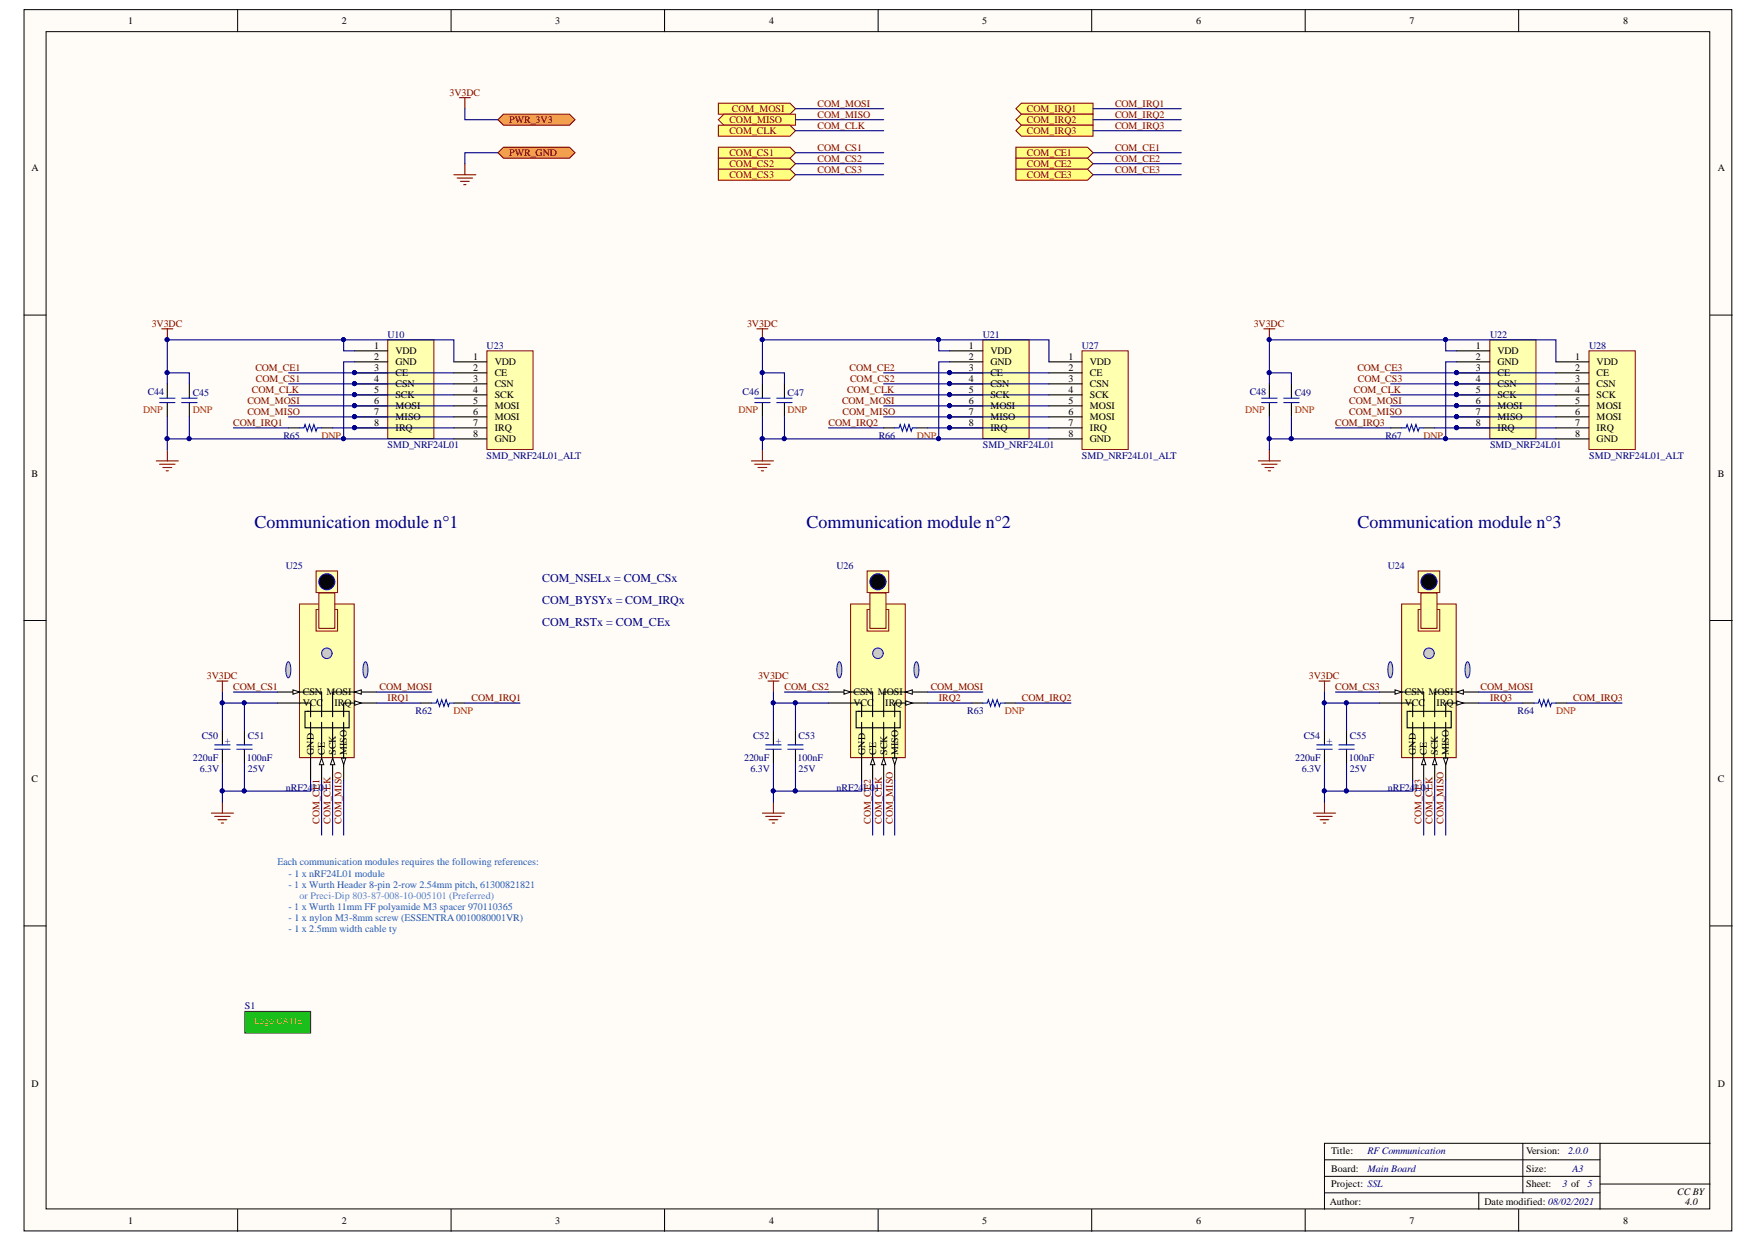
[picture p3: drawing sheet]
<svg xmlns="http://www.w3.org/2000/svg" width="297mm" height="210mm" viewBox="0 0 297 210" stroke-linecap="round" stroke-linejoin="round" font-family="sans-serif">
<defs><g id="words">
<g font-size="3" fill="#000080">
<text x="43" y="89.2">Communication module n°1</text>
<text x="136.3" y="89.2">Communication module n°2</text>
<text x="229.3" y="89.2">Communication module n°3</text>
</g>
<g font-size="2" fill="#000080">
<text x="91.6" y="98.3">COM_NSELx = COM_CSx</text>
<text x="91.6" y="102">COM_BYSYx = COM_IRQx</text>
<text x="91.6" y="105.7">COM_RSTx = COM_CEx</text>
</g>
<g font-size="1.7">
<text x="21.7" y="4.1">1</text>
<text x="57.8" y="4.1">2</text>
<text x="93.8" y="4.1">3</text>
<text x="129.9" y="4.1">4</text>
<text x="166" y="4.1">5</text>
<text x="202.1" y="4.1">6</text>
<text x="238.1" y="4.1">7</text>
<text x="274.3" y="4.1">8</text>
<text x="5.3" y="28.9">A</text>
<text x="290.3" y="28.9">A</text>
<text x="63.2" y="58.9">1</text>
<text x="66.8" y="59.9">VDD</text>
<text x="163.7" y="58.9">1</text>
<text x="167.3" y="59.9">VDD</text>
<text x="249.4" y="58.9">1</text>
<text x="253" y="59.9">VDD</text>
<text x="63.2" y="60.8">2</text>
<text x="63.2" y="62.6">3</text>
<text x="63.2" y="64.5">4</text>
<text x="66.8" y="61.7">GND</text>
<text x="66.8" y="63.6">CE</text>
<text x="66.8" y="65.4">CSN</text>
<text x="79.9" y="60.8">1</text>
<text x="79.9" y="62.6">2</text>
<text x="79.9" y="64.5">3</text>
<text x="83.6" y="61.7">VDD</text>
<text x="83.6" y="63.6">CE</text>
<text x="83.6" y="65.4">CSN</text>
<text x="163.7" y="60.8">2</text>
<text x="163.7" y="62.6">3</text>
<text x="163.7" y="64.5">4</text>
<text x="167.3" y="61.7">GND</text>
<text x="167.3" y="63.6">CE</text>
<text x="167.3" y="65.4">CSN</text>
<text x="180.5" y="60.8">1</text>
<text x="180.5" y="62.6">2</text>
<text x="180.5" y="64.5">3</text>
<text x="184.2" y="61.7">VDD</text>
<text x="184.2" y="63.6">CE</text>
<text x="184.2" y="65.4">CSN</text>
<text x="249.4" y="60.8">2</text>
<text x="249.4" y="62.6">3</text>
<text x="249.4" y="64.5">4</text>
<text x="253" y="61.7">GND</text>
<text x="253" y="63.6">CE</text>
<text x="253" y="65.4">CSN</text>
<text x="266.1" y="60.8">1</text>
<text x="266.1" y="62.6">2</text>
<text x="266.1" y="64.5">3</text>
<text x="269.8" y="61.7">VDD</text>
<text x="269.8" y="63.6">CE</text>
<text x="269.8" y="65.4">CSN</text>
<text x="63.2" y="66.4">5</text>
<text x="63.2" y="68.2">6</text>
<text x="63.2" y="70.1">7</text>
<text x="63.2" y="71.9">8</text>
<text x="66.8" y="67.3">SCK</text>
<text x="66.8" y="69.1">MOSI</text>
<text x="66.8" y="71">MISO</text>
<text x="79.9" y="66.4">4</text>
<text x="79.9" y="68.2">5</text>
<text x="79.9" y="70.1">6</text>
<text x="79.9" y="71.9">7</text>
<text x="83.6" y="67.3">SCK</text>
<text x="83.6" y="69.1">MOSI</text>
<text x="83.6" y="71">MOSI</text>
<text x="163.7" y="66.4">5</text>
<text x="163.7" y="68.2">6</text>
<text x="163.7" y="70.1">7</text>
<text x="163.7" y="71.9">8</text>
<text x="167.3" y="67.3">SCK</text>
<text x="167.3" y="69.1">MOSI</text>
<text x="167.3" y="71">MISO</text>
<text x="180.5" y="66.4">4</text>
<text x="180.5" y="68.2">5</text>
<text x="180.5" y="70.1">6</text>
<text x="180.5" y="71.9">7</text>
<text x="184.2" y="67.3">SCK</text>
<text x="184.2" y="69.1">MOSI</text>
<text x="184.2" y="71">MOSI</text>
<text x="249.4" y="66.4">5</text>
<text x="249.4" y="68.2">6</text>
<text x="249.4" y="70.1">7</text>
<text x="249.4" y="71.9">8</text>
<text x="253" y="67.3">SCK</text>
<text x="253" y="69.1">MOSI</text>
<text x="253" y="71">MISO</text>
<text x="266.1" y="66.4">4</text>
<text x="266.1" y="68.2">5</text>
<text x="266.1" y="70.1">6</text>
<text x="266.1" y="71.9">7</text>
<text x="269.8" y="67.3">SCK</text>
<text x="269.8" y="69.1">MOSI</text>
<text x="269.8" y="71">MOSI</text>
<text x="66.8" y="72.9">IRQ</text>
<text x="79.9" y="73.8">8</text>
<text x="83.6" y="72.9">IRQ</text>
<text x="83.6" y="74.7">GND</text>
<text x="167.3" y="72.9">IRQ</text>
<text x="180.5" y="73.8">8</text>
<text x="184.2" y="72.9">IRQ</text>
<text x="184.2" y="74.7">GND</text>
<text x="253" y="72.9">IRQ</text>
<text x="266.1" y="73.8">8</text>
<text x="269.8" y="72.9">IRQ</text>
<text x="269.8" y="74.7">GND</text>
<text x="5.3" y="80.6">B</text>
<text x="290.3" y="80.6">B</text>
<text x="51.2" y="119.4">VCC</text>
<text x="51.2" y="117.5">CSN</text>
<text x="55.2" y="117.5">M</text>
<text x="56.5" y="119.4">IR</text>
<text x="56.7" y="117.5">OSI</text>
<text x="58.2" y="119.4">Q</text>
<text x="144.2" y="119.4">VCC</text>
<text x="144.2" y="117.5">CSN</text>
<text x="148.3" y="117.5">M</text>
<text x="149.6" y="119.4">IR</text>
<text x="149.8" y="117.5">OSI</text>
<text x="151.3" y="119.4">Q</text>
<text x="237.4" y="119.4">VCC</text>
<text x="237.4" y="117.5">CSN</text>
<text x="241.4" y="117.5">M</text>
<text x="242.7" y="119.4">IR</text>
<text x="242.9" y="117.5">OSI</text>
<text x="244.4" y="119.4">Q</text>
<text x="53" y="127.6" transform="rotate(-90 53 127.6)">GND</text>
<text x="54.9" y="127.6" transform="rotate(-90 54.9 127.6)">CE</text>
<text x="56.8" y="127.6" transform="rotate(-90 56.8 127.6)">SCK</text>
<text x="58.6" y="127.6" transform="rotate(-90 58.6 127.6)">MISO</text>
<text x="146.2" y="127.6" transform="rotate(-90 146.2 127.6)">GND</text>
<text x="148" y="127.6" transform="rotate(-90 148 127.6)">CE</text>
<text x="149.9" y="127.6" transform="rotate(-90 149.9 127.6)">SCK</text>
<text x="151.8" y="127.6" transform="rotate(-90 151.8 127.6)">MISO</text>
<text x="239.2" y="127.6" transform="rotate(-90 239.2 127.6)">GND</text>
<text x="241.1" y="127.6" transform="rotate(-90 241.1 127.6)">CE</text>
<text x="243" y="127.6" transform="rotate(-90 243 127.6)">SCK</text>
<text x="244.8" y="127.6" transform="rotate(-90 244.8 127.6)">MISO</text>
<text x="5.3" y="132.2">C</text>
<text x="290.3" y="132.2">C</text>
<text x="5.3" y="183.8">D</text>
<text x="290.3" y="183.8">D</text>
<text x="224.9" y="195.1">Title:</text>
<text x="257.9" y="195.1">Version:</text>
<text x="224.7" y="203.6">Author:</text>
<text x="224.9" y="198">Board:</text>
<text x="224.9" y="200.7">Project: SSL</text>
<text x="250.8" y="203.6">Date modified: 08/02/2021</text>
<text x="257.9" y="198">Size:</text>
<text x="257.9" y="200.7">Sheet:</text>
<text x="283.4" y="201.9">CC BY</text>
<text x="284.8" y="203.6">4.0</text>
<text x="21.7" y="206.8">1</text>
<text x="57.8" y="206.8">2</text>
<text x="93.8" y="206.8">3</text>
<text x="129.9" y="206.8">4</text>
<text x="166" y="206.8">5</text>
<text x="202.1" y="206.8">6</text>
<text x="238.1" y="206.8">7</text>
<text x="274.3" y="206.8">8</text>
</g>
<g font-size="1.7" fill="#800000">
<text x="76" y="16.2">3V3DC</text>
<text x="86" y="20.8">PWR_3V3</text>
<text x="123.3" y="20.8">COM_MISO</text>
<text x="123.3" y="22.7">COM_CLK</text>
<text x="123.7" y="18.9">COM_MOSI</text>
<text x="138.1" y="19.9">COM_MISO</text>
<text x="138.1" y="18">COM_MOSI</text>
<text x="138.1" y="21.7">COM_CLK</text>
<text x="173.5" y="18.9">COM_IRQ1</text>
<text x="173.5" y="20.8">COM_IRQ2</text>
<text x="173.5" y="22.7">COM_IRQ3</text>
<text x="188.4" y="21.7">COM_IRQ3</text>
<text x="188.4" y="19.9">COM_IRQ2</text>
<text x="188.4" y="18">COM_IRQ1</text>
<text x="86" y="26.4">PWR_GND</text>
<text x="123.3" y="26.4">COM_CS1</text>
<text x="123.3" y="28.2">COM_CS2</text>
<text x="138.1" y="29.2">COM_CS3</text>
<text x="138.1" y="27.3">COM_CS2</text>
<text x="138.1" y="25.4">COM_CS1</text>
<text x="173.5" y="26.4">COM_CE1</text>
<text x="173.5" y="28.2">COM_CE2</text>
<text x="188.4" y="29.2">COM_CE3</text>
<text x="188.4" y="27.3">COM_CE2</text>
<text x="188.4" y="25.4">COM_CE1</text>
<text x="123.3" y="30.1">COM_CS3</text>
<text x="173.5" y="30.1">COM_CE3</text>
<text x="25.6" y="55.2">3V3DC</text>
<text x="126.2" y="55.2">3V3DC</text>
<text x="211.8" y="55.2">3V3DC</text>
<text x="43.1" y="62.6">COM_CE1</text>
<text x="43.2" y="64.5">COM_CS1</text>
<text x="143.6" y="62.6">COM_CE2</text>
<text x="143.6" y="64.5">COM_CS2</text>
<text x="229.3" y="62.6">COM_CE3</text>
<text x="229.4" y="64.5">COM_CS3</text>
<text x="39.4" y="71.9">COM_IRQ1</text>
<text x="41.8" y="68.2">COM_MOSI</text>
<text x="41.8" y="70.1">COM_MISO</text>
<text x="42.6" y="66.4">COM_CLK</text>
<text x="140" y="71.9">COM_IRQ2</text>
<text x="142.3" y="68.2">COM_MOSI</text>
<text x="142.4" y="70.1">COM_MISO</text>
<text x="143.1" y="66.4">COM_CLK</text>
<text x="225.6" y="71.9">COM_IRQ3</text>
<text x="228" y="68.2">COM_MOSI</text>
<text x="228" y="70.1">COM_MISO</text>
<text x="228.7" y="66.4">COM_CLK</text>
<text x="34.9" y="114.7">3V3DC</text>
<text x="39.4" y="116.6">COM_CS1</text>
<text x="64.1" y="116.6">COM_MOSI</text>
<text x="65.5" y="118.4">IRQ1</text>
<text x="79.7" y="118.4">COM_IRQ1</text>
<text x="128.1" y="114.7">3V3DC</text>
<text x="132.6" y="116.6">COM_CS2</text>
<text x="157.3" y="116.6">COM_MOSI</text>
<text x="158.6" y="118.4">IRQ2</text>
<text x="172.7" y="118.4">COM_IRQ2</text>
<text x="221.1" y="114.7">3V3DC</text>
<text x="225.6" y="116.6">COM_CS3</text>
<text x="250.2" y="116.6">COM_MOSI</text>
<text x="251.8" y="118.4">IRQ3</text>
<text x="265.8" y="118.4">COM_IRQ3</text>
<text x="54" y="139.3" transform="rotate(-90 54 139.3)">COM_CE1</text>
<text x="55.8" y="139.3" transform="rotate(-90 55.8 139.3)">COM_CLK</text>
<text x="57.7" y="139.3" transform="rotate(-90 57.7 139.3)">COM_MISO</text>
<text x="147.1" y="139.3" transform="rotate(-90 147.1 139.3)">COM_CE2</text>
<text x="149" y="139.3" transform="rotate(-90 149 139.3)">COM_CLK</text>
<text x="150.8" y="139.3" transform="rotate(-90 150.8 139.3)">COM_MISO</text>
<text x="240.2" y="139.3" transform="rotate(-90 240.2 139.3)">COM_CE3</text>
<text x="242" y="139.3" transform="rotate(-90 242 139.3)">COM_CLK</text>
<text x="243.9" y="139.3" transform="rotate(-90 243.9 139.3)">COM_MISO</text>
</g>
<g font-size="1.7" fill="#000080">
<text x="65.5" y="57.1">U10</text>
<text x="82.2" y="58.9">U23</text>
<text x="166.1" y="57.1">U21</text>
<text x="182.8" y="58.9">U27</text>
<text x="251.8" y="57.1">U22</text>
<text x="268.5" y="58.9">U28</text>
<text x="25" y="66.8">C44</text>
<text x="32.6" y="67">C45</text>
<text x="125.5" y="66.8">C46</text>
<text x="133.1" y="67">C47</text>
<text x="211.2" y="66.8">C48</text>
<text x="218.8" y="67">C49</text>
<text x="47.9" y="74.2">R65</text>
<text x="65.5" y="75.7">SMD_NRF24L01</text>
<text x="82.2" y="77.5">SMD_NRF24L01_ALT</text>
<text x="148.5" y="74.2">R66</text>
<text x="166.1" y="75.7">SMD_NRF24L01</text>
<text x="182.8" y="77.5">SMD_NRF24L01_ALT</text>
<text x="234.1" y="74.2">R67</text>
<text x="251.8" y="75.7">SMD_NRF24L01</text>
<text x="268.5" y="77.5">SMD_NRF24L01_ALT</text>
<text x="48.3" y="96.1">U25</text>
<text x="141.4" y="96.1">U26</text>
<text x="234.5" y="96.1">U24</text>
<text x="34.1" y="124.9">C50</text>
<text x="38.9" y="125.7" transform="rotate(-90 38.9 125.7)">+</text>
<text x="41.9" y="124.9">C51</text>
<text x="70.2" y="120.7">R62</text>
<text x="127.2" y="124.9">C52</text>
<text x="132" y="125.7" transform="rotate(-90 132 125.7)">+</text>
<text x="134.9" y="124.9">C53</text>
<text x="163.4" y="120.7">R63</text>
<text x="220.3" y="124.9">C54</text>
<text x="225.1" y="125.7" transform="rotate(-90 225.1 125.7)">+</text>
<text x="228.1" y="124.9">C55</text>
<text x="256.4" y="120.7">R64</text>
<text x="32.6" y="128.7">220uF</text>
<text x="33.8" y="130.5">6.3V</text>
<text x="41.7" y="128.7">100nF</text>
<text x="41.9" y="130.5">25V</text>
<text x="125.7" y="128.7">220uF</text>
<text x="126.8" y="130.5">6.3V</text>
<text x="134.8" y="128.7">100nF</text>
<text x="134.9" y="130.5">25V</text>
<text x="218.9" y="128.7">220uF</text>
<text x="220" y="130.5">6.3V</text>
<text x="227.9" y="128.7">100nF</text>
<text x="228.1" y="130.5">25V</text>
<text x="48.3" y="133.7">nRF24L01</text>
<text x="141.4" y="133.7">nRF24L01</text>
<text x="234.5" y="133.7">nRF24L01</text>
<text x="41.4" y="170.6">S1</text>
<text x="231" y="195.1">RF Communication</text>
<text x="265" y="195.1">2.0.0</text>
<text x="231" y="198">Main Board</text>
<text x="264" y="200.7">3 of</text>
<text x="265.7" y="198">A3</text>
<text x="268.3" y="200.7">5</text>
</g>
<g font-size="1.7" fill="#f00">
<text x="24.2" y="69.7">DNP</text>
<text x="32.6" y="69.7">DNP</text>
<text x="124.8" y="69.7">DNP</text>
<text x="133.1" y="69.7">DNP</text>
<text x="210.4" y="69.7">DNP</text>
<text x="218.8" y="69.7">DNP</text>
<text x="54.3" y="74.2">DNP</text>
<text x="154.9" y="74.2">DNP</text>
<text x="240.5" y="74.2">DNP</text>
<text x="76.6" y="120.7">DNP</text>
<text x="169.8" y="120.7">DNP</text>
<text x="262.9" y="120.7">DNP</text>
</g>
<g font-size="1.7" fill="#15c">
<text x="46.9" y="146.1">Each communication modules requires the following references:</text>
<text x="48.7" y="148.2">- 1 x nRF24L01 module</text>
<text x="48.7" y="150">- 1 x Wurth Header 8-pin 2-row 2.54mm pitch, 61300821821</text>
<text x="48.7" y="153.8">- 1 x Wurth 11mm FF polyamide M3 spacer 970110365</text>
<text x="48.7" y="155.6">- 1 x nylon M3-8mm screw (ESSENTRA 0010080001VR)</text>
<text x="48.7" y="157.6">- 1 x 2.5mm width cable ty</text>
</g>
<text font-size="1.7" fill="#4a86e8" x="50.6" y="151.9">or Preci-Dip 803-87-008-10-005101 (Preferred)</text>
<text font-size="1.5" fill="#fdf101" x="43" y="173">Logo CATIE</text>
</g></defs>
<g fill="#fffcf8" stroke="#000" stroke-width=".17">
<path d="M4.1 1.6h288.5v206.4h-288.5z"/>
<path d="M7.8 5.3h281.1v199h-281.1z"/>
</g>
<g fill="none" stroke="#000" stroke-width=".17">
<path d="M40.1 1.6v3.7M76.2 1.6v3.7M112.3 1.6v3.7M148.4 1.6v3.7M184.5 1.6v3.7M220.5 1.6v3.7M256.6 1.6v3.7M4.1 53.2h3.7M289 53.2h3.7M4.1 104.9h3.7M289 104.9h3.7M4.1 156.5h3.7"/>
<path d="M289 156.5h3.7M223.8 198.8h46.5M223.8 196h46.5M257.3 193.2v8.4M270.3 193.2h-46.5v11.2M289 193.2h-18.7v11.2M40.1 204.4v3.7M76.2 204.4v3.7M112.3 204.4v3.7M148.4 204.4v3.7M184.5 204.4v3.7M220.5 204.4v3.7"/>
<path d="M223.8 201.6h46.5M249.9 201.6v2.8M256.6 204.4v3.7M270.3 200.1h18.7"/>
</g>
<g fill="#ffff80" stroke="#800000" stroke-width=".17">
<path d="M121.4 24.9h12.1l.9 .9-.9 .9h-12.1z" fill-rule="evenodd"/>
<path d="M121.4 26.7h12.1l.9 1-.9 .9h-12.1z" fill-rule="evenodd"/>
</g>
<g fill="#f90" stroke="#800000" stroke-width=".17">
<path d="M84.1 25.8l1-.9h11.1l1 .9-1 .9h-11.1z" fill-rule="evenodd"/>
<path d="M84.1 20.2l1-.9h11.1l1 .9-1 1h-11.1z" fill-rule="evenodd"/>
</g>
<g fill="#ffff80" stroke="#800000" stroke-width=".17">
<path d="M171.7 18.4l.9-1h12.1v1.9h-12.1z" fill-rule="evenodd"/>
<path d="M171.7 20.2l.9-.9h12.1v1.9h-12.1z" fill-rule="evenodd"/>
<path d="M171.7 24.9h12.1l.9 .9-.9 .9h-12.1z" fill-rule="evenodd"/>
<path d="M171.7 26.7h12.1l.9 1-.9 .9h-12.1z" fill-rule="evenodd"/>
</g>
<path d="M50.6 102.1h9.2v25.9h-9.2z" fill="#ffffb0" stroke="#800000" stroke-width=".17"/>
<path d="M52.5 128.1v3.7M54.3 128.1v3.7" fill="none" stroke="#000" stroke-width=".19"/>
<path d="M54.3 128.1l.4 1.1h-.7z" fill="#fffcf8"/>
<path d="M54.3 128.1l.4 1.1h-.7z" fill="none" stroke="#000" stroke-width=".17"/>
<path d="M56.2 128.1v3.7" fill="none" stroke="#000" stroke-width=".19"/>
<path d="M56.2 128.1l.4 1.1h-.8z" fill="#fffcf8"/>
<path d="M56.2 128.1l.4 1.1h-.8z" fill="none" stroke="#000" stroke-width=".17"/>
<path d="M58.1 128.1v3.7" fill="none" stroke="#000" stroke-width=".19"/>
<path d="M57.7 128.1h.7l-.3 1.1z" fill="#fffcf8"/>
<path d="M57.7 128.1h.7l-.3 1.1z" fill="none" stroke="#000" stroke-width=".17"/>
<path d="M46.9 118.8h3.7M46.9 117h3.7" fill="none" stroke="#000" stroke-width=".19"/>
<path d="M49.5 116.6l1.1 .4-1.1 .3z" fill="#fffcf8"/>
<path d="M49.5 116.6l1.1 .4-1.1 .3z" fill="none" stroke="#000" stroke-width=".17"/>
<path d="M59.9 117h3.7" fill="none" stroke="#000" stroke-width=".19"/>
<path d="M59.9 117l1.1-.4v.7z" fill="#fffcf8"/>
<path d="M59.9 117l1.1-.4v.7z" fill="none" stroke="#000" stroke-width=".17"/>
<path d="M59.9 118.8h3.7" fill="none" stroke="#000" stroke-width=".19"/>
<path d="M59.9 118.4l1.1 .4-1.1 .4z" fill="#fffcf8"/>
<path d="M59.9 118.4l1.1 .4-1.1 .4z" fill="none" stroke="#000" stroke-width=".17"/>
<circle cx="55.2" cy="110.4" r=".89" fill="#c0c0c0" stroke="#00f" stroke-width=".17"/>
<path d="M50.6 118.8h1.9v2.3M50.6 117h3.7v4.1M59.9 117h-3.7v4.1M59.9 118.8h-1.8v2.3M51.5 120.2h7.5v2.8h-7.5zM52.5 122.1v6M54.3 122.1v6M56.2 122.1v6M58.1 122.1v6" fill="none" stroke="#000" stroke-width=".19"/>
<g fill="#c0c0c0" stroke="#00f" stroke-width=".17">
<path d="M48.5 111.9l.2-.1a2.37 2.37 0 0 1 0 2.8 2.42 2.42 0 0 1-.2-2.7z"/>
<path d="M61.6 111.9l.1-.1a2.37 2.37 0 0 1 0 2.8 2.42 2.42 0 0 1-.1-2.7z"/>
</g>
<g fill="#ffffb0" stroke="#800000" stroke-width=".17">
<path d="M53.4 103h3.6v3.7h-3.6z"/>
<path d="M53.9 100.2h2.7v6h-2.7z"/>
<path d="M53.4 96.5h3.6v3.6h-3.6z"/>
</g>
<circle cx="55.2" cy="98.3" r="1.35" fill="#000" stroke="#00f" stroke-width=".17"/>
<path d="M27.3 55.6h1.9M28.3 55.6v1.8M26.4 77.9h3.7M27 78.5h2.6M27.5 79h1.5M28.1 79.6h.4M28.3 76v1.9" fill="none" stroke="#800000" stroke-width=".19"/>
<circle cx="28.2" cy="57.4" r=".34" fill="#000080" stroke="#000080" stroke-width=".17"/>
<g fill="#ffff80" stroke="#800000" stroke-width=".17">
<path d="M121.4 28.6h12.1l.9 .9-.9 1h-12.1z" fill-rule="evenodd"/>
<path d="M121.4 17.4h12.1l.9 1-.9 .9h-12.1z" fill-rule="evenodd"/>
<path d="M121.4 20.2l.9-.9h12.1v1.9h-12.1z" fill-rule="evenodd"/>
<path d="M121.4 21.2h12.1l.9 .9-.9 .9h-12.1z" fill-rule="evenodd"/>
<path d="M171.7 22.1l.9-.9h12.1v1.8h-12.1z" fill-rule="evenodd"/>
<path d="M171.7 28.6h12.1l.9 .9-.9 1h-12.1z" fill-rule="evenodd"/>
</g>
<path d="M36.6 115.1h1.9M37.6 115.1v1.9M35.7 137.4h3.7M36.3 138h2.6M36.8 138.5h1.5M37.4 139.1h.4M37.6 135.6v1.8" fill="none" stroke="#800000" stroke-width=".19"/>
<path d="M143.7 102.1h9.3v25.9h-9.3z" fill="#ffffb0" stroke="#800000" stroke-width=".17"/>
<path d="M145.6 128.1v3.7M147.4 128.1v3.7" fill="none" stroke="#000" stroke-width=".19"/>
<path d="M147.4 128.1l.4 1.1h-.7z" fill="#fffcf8"/>
<path d="M147.4 128.1l.4 1.1h-.7z" fill="none" stroke="#000" stroke-width=".17"/>
<path d="M149.3 128.1v3.7" fill="none" stroke="#000" stroke-width=".19"/>
<path d="M149.3 128.1l.4 1.1h-.8z" fill="#fffcf8"/>
<path d="M149.3 128.1l.4 1.1h-.8z" fill="none" stroke="#000" stroke-width=".17"/>
<path d="M151.2 128.1v3.7" fill="none" stroke="#000" stroke-width=".19"/>
<path d="M150.8 128.1h.7l-.3 1.1z" fill="#fffcf8"/>
<path d="M150.8 128.1h.7l-.3 1.1z" fill="none" stroke="#000" stroke-width=".17"/>
<path d="M140 118.8h3.7M140 117h3.7" fill="none" stroke="#000" stroke-width=".19"/>
<path d="M142.6 116.6l1.1 .4-1.1 .3z" fill="#fffcf8"/>
<path d="M142.6 116.6l1.1 .4-1.1 .3z" fill="none" stroke="#000" stroke-width=".17"/>
<path d="M153 117h3.8" fill="none" stroke="#000" stroke-width=".19"/>
<path d="M153 117l1.1-.4v.7z" fill="#fffcf8"/>
<path d="M153 117l1.1-.4v.7z" fill="none" stroke="#000" stroke-width=".17"/>
<path d="M153 118.8h3.8" fill="none" stroke="#000" stroke-width=".19"/>
<path d="M153 118.4l1.1 .4-1.1 .4z" fill="#fffcf8"/>
<path d="M153 118.4l1.1 .4-1.1 .4z" fill="none" stroke="#000" stroke-width=".17"/>
<circle cx="148.3" cy="110.4" r=".89" fill="#c0c0c0" stroke="#00f" stroke-width=".17"/>
<path d="M143.7 118.8h1.9v2.3M143.7 117h3.7v4.1M153 117h-3.7v4.1M153 118.8h-1.8v2.3M144.7 120.2h7.4v2.8h-7.4zM145.6 122.1v6M147.4 122.1v6M149.3 122.1v6M151.2 122.1v6" fill="none" stroke="#000" stroke-width=".19"/>
<g fill="#c0c0c0" stroke="#00f" stroke-width=".17">
<path d="M141.7 111.9l.1-.1a2.37 2.37 0 0 1 0 2.8 2.42 2.42 0 0 1-.1-2.7z"/>
<path d="M154.7 111.9l.1-.1a2.41 2.41 0 0 1 0 2.8 2.46 2.46 0 0 1-.1-2.7z"/>
</g>
<g fill="#ffffb0" stroke="#800000" stroke-width=".17">
<path d="M146.5 103h3.7v3.7h-3.7z"/>
<path d="M147 100.2h2.7v6h-2.7z"/>
<path d="M146.5 96.5h3.7v3.6h-3.7z"/>
</g>
<circle cx="148.3" cy="98.3" r="1.36" fill="#000" stroke="#00f" stroke-width=".17"/>
<path d="M236.8 102.1h9.2v25.9h-9.2z" fill="#ffffb0" stroke="#800000" stroke-width=".17"/>
<path d="M238.7 128.1v3.7M240.5 128.1v3.7" fill="none" stroke="#000" stroke-width=".19"/>
<path d="M240.5 128.1l.4 1.1h-.7z" fill="#fffcf8"/>
<path d="M240.5 128.1l.4 1.1h-.7z" fill="none" stroke="#000" stroke-width=".17"/>
<path d="M242.4 128.1v3.7" fill="none" stroke="#000" stroke-width=".19"/>
<path d="M242.4 128.1l.4 1.1h-.8z" fill="#fffcf8"/>
<path d="M242.4 128.1l.4 1.1h-.8z" fill="none" stroke="#000" stroke-width=".17"/>
<path d="M244.3 128.1v3.7" fill="none" stroke="#000" stroke-width=".19"/>
<path d="M243.9 128.1h.7l-.3 1.1z" fill="#fffcf8"/>
<path d="M243.9 128.1h.7l-.3 1.1z" fill="none" stroke="#000" stroke-width=".17"/>
<path d="M233.1 118.8h3.7M233.1 117h3.7" fill="none" stroke="#000" stroke-width=".19"/>
<path d="M235.7 116.6l1.1 .4-1.1 .3z" fill="#fffcf8"/>
<path d="M235.7 116.6l1.1 .4-1.1 .3z" fill="none" stroke="#000" stroke-width=".17"/>
<path d="M246.1 117h3.8" fill="none" stroke="#000" stroke-width=".19"/>
<path d="M246.1 117l1.2-.4v.7z" fill="#fffcf8"/>
<path d="M246.1 117l1.2-.4v.7z" fill="none" stroke="#000" stroke-width=".17"/>
<path d="M246.1 118.8h3.8" fill="none" stroke="#000" stroke-width=".19"/>
<path d="M246.1 118.4l1.2 .4-1.2 .4z" fill="#fffcf8"/>
<path d="M246.1 118.4l1.2 .4-1.2 .4z" fill="none" stroke="#000" stroke-width=".17"/>
<circle cx="241.4" cy="110.4" r=".89" fill="#c0c0c0" stroke="#00f" stroke-width=".17"/>
<path d="M236.8 118.8h1.9v2.3M236.8 117h3.7v4.1M246.1 117h-3.7v4.1M246.1 118.8h-1.8v2.3M237.8 120.2h7.4v2.8h-7.4zM238.7 122.1v6M240.5 122.1v6M242.4 122.1v6M244.3 122.1v6" fill="none" stroke="#000" stroke-width=".19"/>
<g fill="#c0c0c0" stroke="#00f" stroke-width=".17">
<path d="M234.8 111.9l.1-.1a2.41 2.41 0 0 1 0 2.8 2.46 2.46 0 0 1-.1-2.7z"/>
<path d="M247.8 111.9l.2-.1a2.37 2.37 0 0 1 0 2.8 2.42 2.42 0 0 1-.2-2.7z"/>
</g>
<g fill="#ffffb0" stroke="#800000" stroke-width=".17">
<path d="M239.6 103h3.7v3.7h-3.7z"/>
<path d="M240.1 100.2h2.7v6h-2.7z"/>
<path d="M239.6 96.5h3.7v3.6h-3.7z"/>
</g>
<circle cx="241.4" cy="98.3" r="1.36" fill="#000" stroke="#00f" stroke-width=".17"/>
<path d="M77.6 16.5h1.9M78.5 16.5v1.9M76.7 29.5h3.7M77.2 30.1h2.6M77.8 30.6h1.5M78.4 31.2h.3M78.5 27.7v1.8" fill="none" stroke="#800000" stroke-width=".19"/>
<path d="M28.3 64.9v2.4M28.3 68v2.5M32 64.9v2.4M32 68v2.5" fill="none" stroke="#000" stroke-width=".19"/>
<path d="M27 67.3h2.6M27 68h2.6M30.7 67.3h2.6M30.7 68h2.6" fill="none" stroke="#00f" stroke-width=".19"/>
<path d="M41.4 170.9h11.1v3.7h-11.1z" fill="#00bf00" stroke="#164f3b" stroke-width=".19"/>
<g fill="none" stroke="#000" stroke-width=".19">
<path d="M48.8 72.3h1.8M54.3 72.3h1.9M71.1 118.8h1.9M76.7 118.8h1.8M164.2 118.8h1.9M169.8 118.8h1.9M257.3 118.8h1.9M262.9 118.8h1.9M37.6 123.5v2.4M37.6 126.6v2.4M41.3 123.5v2.4M41.3 126.6v2.4"/>
<path d="M130.7 123.5v2.4M130.7 126.6v2.4M134.4 123.5v2.4M134.4 126.6v2.4M223.8 123.5v2.4M223.8 126.6v2.4M227.5 123.5v2.4M227.5 126.6v2.4"/>
</g>
<g fill="none" stroke="#00f" stroke-width=".19">
<path d="M50.6 72.3h.8l.1-.5 .4 1.1 .4-1.1 .4 1.1 .3-1.1 .4 1.1 .2-.6h.7M73 118.8h.7l.2-.5 .4 1.1 .3-1.1 .4 1.1 .4-1.1 .4 1.1 .1-.6h.8M166.1 118.8h.7l.2-.5 .4 1.1 .3-1.1 .4 1.1 .4-1.1 .4 1.1 .1-.6h.8M259.2 118.8h.7l.2-.5 .4 1.1 .3-1.1 .4 1.1 .4-1.1 .4 1.1 .1-.6h.8M36.3 125.9h2.6M36.3 126.6h2.6M40 125.9h2.6M40 126.6h2.6M129.4 125.9h2.6M129.4 126.6h2.6M133.1 125.9h2.6M133.1 126.6h2.6"/>
<path d="M222.5 125.9h2.6M222.5 126.6h2.6M226.2 125.9h2.6M226.2 126.6h2.6"/>
</g>
<g fill="none" stroke="#800000" stroke-width=".19">
<path d="M129.8 115.1h1.8M130.7 115.1v1.9M222.9 115.1h1.8M223.8 115.1v1.9M128.8 137.4h3.7M129.4 138h2.6M129.9 138.5h1.5M130.5 139.1h.4M130.7 135.6v1.8M221.9 137.4h3.8M222.5 138h2.6M223 138.5h1.5"/>
<path d="M223.6 139.1h.4M223.8 135.6v1.8"/>
</g>
<path d="M65.5 57.4h7.8v16.7h-7.8z" fill="#ffffb0" stroke="#800000" stroke-width=".17"/>
<path d="M59.9 59.3h5.6M59.9 61.2h5.6M59.9 63h5.6M59.9 64.9h5.6M59.9 66.7h5.6M59.9 68.6h5.6M59.9 70.5h5.6M59.9 72.3h5.6" fill="none" stroke="#000" stroke-width=".19"/>
<g fill="#000080" stroke="#000080" stroke-width=".17">
<circle cx="59.9" cy="63" r=".34"/>
<circle cx="59.9" cy="64.8" r=".34"/>
<circle cx="59.9" cy="66.7" r=".34"/>
<circle cx="59.9" cy="68.6" r=".34"/>
<circle cx="59.9" cy="70.4" r=".34"/>
<circle cx="59.9" cy="72.3" r=".34"/>
</g>
<path d="M82.3 59.3h7.8v16.7h-7.8z" fill="#ffffb0" stroke="#800000" stroke-width=".17"/>
<g fill="none" stroke="#000" stroke-width=".19">
<path d="M76.7 61.2h5.6M76.7 63h5.6M76.7 64.9h5.6M76.7 66.7h5.6M76.7 68.6h5.6M76.7 70.5h5.6M76.7 72.3h5.6M76.7 74.2h5.6M128.8 64.9v2.4M128.8 68v2.5M132.5 64.9v2.4M132.5 68v2.5"/>
<path d="M149.3 72.3h1.9M154.9 72.3h1.9"/>
</g>
<path d="M127.9 55.6h1.9M128.8 55.6v1.8M127 77.9h3.7M127.5 78.5h2.6M128.1 79h1.5M128.6 79.6h.4M128.8 76v1.9" fill="none" stroke="#800000" stroke-width=".19"/>
<circle cx="128.8" cy="57.4" r=".34" fill="#000080" stroke="#000080" stroke-width=".17"/>
<path d="M127.5 67.3h2.6M127.5 68h2.6M131.2 67.3h2.6M131.2 68h2.6M151.2 72.3h.7l.2-.5 .4 1.1 .3-1.1 .4 1.1 .4-1.1 .4 1.1 .1-.6h.8" fill="none" stroke="#00f" stroke-width=".19"/>
<path d="M166.1 57.4h7.8v16.7h-7.8z" fill="#ffffb0" stroke="#800000" stroke-width=".17"/>
<path d="M160.5 59.3h5.6M160.5 61.2h5.6M160.5 63h5.6M160.5 64.9h5.6M160.5 66.7h5.6M160.5 68.6h5.6M160.5 70.5h5.6M160.5 72.3h5.6" fill="none" stroke="#000" stroke-width=".19"/>
<g fill="#000080" stroke="#000080" stroke-width=".17">
<circle cx="160.4" cy="63" r=".33"/>
<circle cx="160.4" cy="64.8" r=".33"/>
<circle cx="160.4" cy="66.7" r=".33"/>
<circle cx="160.4" cy="68.6" r=".33"/>
<circle cx="160.4" cy="70.4" r=".33"/>
<circle cx="160.4" cy="72.3" r=".33"/>
</g>
<path d="M182.8 59.3h7.8v16.7h-7.8z" fill="#ffffb0" stroke="#800000" stroke-width=".17"/>
<g fill="none" stroke="#000" stroke-width=".19">
<path d="M177.2 61.2h5.6M177.2 63h5.6M177.2 64.9h5.6M177.2 66.7h5.6M177.2 68.6h5.6M177.2 70.5h5.6M177.2 72.3h5.6M177.2 74.2h5.6M214.5 64.9v2.4M214.5 68v2.5M218.2 64.9v2.4M218.2 68v2.5"/>
<path d="M235 72.3h1.8M240.5 72.3h1.9"/>
</g>
<path d="M213.5 55.6h1.9M214.5 55.6v1.8M212.6 77.9h3.7M213.2 78.5h2.6M213.7 79h1.5M214.3 79.6h.4M214.5 76v1.9" fill="none" stroke="#800000" stroke-width=".19"/>
<circle cx="214.4" cy="57.4" r=".34" fill="#000080" stroke="#000080" stroke-width=".17"/>
<path d="M213.2 67.3h2.6M213.2 68h2.6M216.9 67.3h2.6M216.9 68h2.6M236.8 72.3h.8l.2-.5 .3 1.1 .4-1.1 .4 1.1 .3-1.1 .4 1.1 .2-.6h.7" fill="none" stroke="#00f" stroke-width=".19"/>
<path d="M251.7 57.4h7.8v16.7h-7.8z" fill="#ffffb0" stroke="#800000" stroke-width=".17"/>
<path d="M246.1 59.3h5.6M246.1 61.2h5.6M246.1 63h5.6M246.1 64.9h5.6M246.1 66.7h5.6M246.1 68.6h5.6M246.1 70.5h5.6M246.1 72.3h5.6" fill="none" stroke="#000" stroke-width=".19"/>
<g fill="#000080" stroke="#000080" stroke-width=".17">
<circle cx="246.1" cy="63" r=".34"/>
<circle cx="246.1" cy="64.8" r=".34"/>
<circle cx="246.1" cy="66.7" r=".34"/>
<circle cx="246.1" cy="68.6" r=".34"/>
<circle cx="246.1" cy="70.4" r=".34"/>
<circle cx="246.1" cy="72.3" r=".34"/>
</g>
<path d="M268.5 59.3h7.8v16.7h-7.8z" fill="#ffffb0" stroke="#800000" stroke-width=".17"/>
<path d="M262.9 61.2h5.6M262.9 63h5.6M262.9 64.9h5.6M262.9 66.7h5.6M262.9 68.6h5.6M262.9 70.5h5.6M262.9 72.3h5.6M262.9 74.2h5.6" fill="none" stroke="#000" stroke-width=".19"/>
<g fill="none" stroke="#000080" stroke-width=".19">
<path d="M78.5 18.4v1.8h5.6M134.4 18.4h14.9M184.7 18.4h14.9M84.1 25.8h-5.6v1.9M134.4 20.2h14.9M134.4 22.1h14.9M134.4 25.8h14.9M134.4 27.7h14.9M134.4 29.5h14.9M184.7 20.2h14.9M184.7 22.1h14.9M184.7 25.8h14.9"/>
<path d="M184.7 27.7h14.9M184.7 29.5h14.9M58.1 57.4v1.9h1.8M158.6 57.4v1.9h1.9M244.3 57.4v1.9h1.8M28.3 63v1.9M28.3 70.5v3.7M32 70.5v3.7M39.4 72.3h9.4M48.8 63h27.9M48.8 64.9h27.9M48.8 66.7h27.9"/>
<path d="M48.8 68.6h27.9M48.8 70.5h27.9M56.2 72.3h20.5M59.9 61.2h-1.8v13M76.7 74.2h-48.4v1.8M76.7 61.2v-3.8h-48.4v5.6h3.7v1.9M128.8 63v1.9M128.8 70.5v3.7M132.5 70.5v3.7M140 72.3h9.3M149.3 63h27.9M149.3 64.9h27.9"/>
<path d="M149.3 66.7h27.9M149.3 68.6h27.9M149.3 70.5h27.9M156.8 72.3h20.4M160.5 61.2h-1.9v13M177.2 74.2h-48.4v1.8M177.2 61.2v-3.8h-48.4v5.6h3.7v1.9M214.5 63v1.9M214.5 70.5v3.7M218.2 70.5v3.7M225.7 72.3h9.3M235 63h27.9"/>
<path d="M235 64.9h27.9M235 66.7h27.9M235 68.6h27.9M235 70.5h27.9M242.4 72.3h20.5M246.1 61.2h-1.8v13M262.9 74.2h-48.4v1.8M262.9 61.2v-3.8h-48.4v5.6h3.7v1.9M37.6 117v1.8h9.3M37.6 118.8v4.7M39.4 117h7.5M41.3 118.8v4.7"/>
<path d="M63.6 117h9.4M63.6 118.8h7.5M78.5 118.8h9.4M130.7 117v1.8h9.3M130.7 118.8v4.7M132.5 117h7.5M134.4 118.8v4.7M156.8 117h9.3M156.8 118.8h7.4M171.7 118.8h9.3M223.8 117v1.8h9.3M223.8 118.8v4.7"/>
<path d="M225.7 117h7.4M227.5 118.8v4.7M249.9 117h9.1M249.9 118.8h7.4M264.8 118.8h9.3M37.6 129v4.7M41.3 129v4.7M52.5 131.8v1.9h-14.9v1.9M54.3 131.8v9.3M56.2 131.8v9.3M58.1 131.8v9.3M130.7 129v4.7"/>
<path d="M134.4 129v4.7M145.6 131.8v1.9h-14.9v1.9M147.4 131.8v9.3M149.3 131.8v9.3M151.2 131.8v9.3M223.8 129v4.7M227.5 129v4.7M238.7 131.8v1.9h-14.9v1.9M240.5 131.8v9.3M242.4 131.8v9.3M244.3 131.8v9.3"/>
</g>
<g fill="#000080" stroke="#000080" stroke-width=".17">
<circle cx="37.5" cy="118.8" r=".34"/>
<circle cx="41.3" cy="118.8" r=".33"/>
<circle cx="37.5" cy="133.7" r=".34"/>
<circle cx="41.3" cy="133.7" r=".33"/>
<circle cx="28.2" cy="63" r=".34"/>
<circle cx="130.6" cy="118.8" r=".33"/>
<circle cx="134.4" cy="118.8" r=".34"/>
<circle cx="130.6" cy="133.7" r=".33"/>
<circle cx="134.4" cy="133.7" r=".34"/>
<circle cx="223.7" cy="118.8" r=".33"/>
<circle cx="227.5" cy="118.8" r=".34"/>
<circle cx="223.7" cy="133.7" r=".33"/>
<circle cx="227.5" cy="133.7" r=".34"/>
<circle cx="59.9" cy="63" r=".34"/>
<circle cx="59.9" cy="64.8" r=".34"/>
<circle cx="59.9" cy="66.7" r=".34"/>
<circle cx="59.9" cy="68.6" r=".34"/>
<circle cx="59.9" cy="70.4" r=".34"/>
<circle cx="59.9" cy="72.3" r=".34"/>
<circle cx="58" cy="74.1" r=".34"/>
<circle cx="31.9" cy="74.1" r=".33"/>
<circle cx="28.2" cy="74.1" r=".34"/>
<circle cx="58" cy="57.4" r=".34"/>
<circle cx="28.2" cy="57.4" r=".34"/>
<circle cx="128.8" cy="63" r=".34"/>
<circle cx="160.4" cy="63" r=".33"/>
<circle cx="160.4" cy="64.8" r=".33"/>
<circle cx="160.4" cy="66.7" r=".33"/>
<circle cx="160.4" cy="68.6" r=".33"/>
<circle cx="160.4" cy="70.4" r=".33"/>
<circle cx="160.4" cy="72.3" r=".33"/>
<circle cx="158.6" cy="74.1" r=".34"/>
<circle cx="132.5" cy="74.1" r=".33"/>
<circle cx="128.8" cy="74.1" r=".34"/>
<circle cx="158.6" cy="57.4" r=".34"/>
<circle cx="128.8" cy="57.4" r=".34"/>
<circle cx="214.4" cy="63" r=".34"/>
<circle cx="246.1" cy="63" r=".34"/>
<circle cx="246.1" cy="64.8" r=".34"/>
<circle cx="246.1" cy="66.7" r=".34"/>
<circle cx="246.1" cy="68.6" r=".34"/>
<circle cx="246.1" cy="70.4" r=".34"/>
<circle cx="246.1" cy="72.3" r=".34"/>
<circle cx="244.2" cy="74.1" r=".34"/>
<circle cx="218.2" cy="74.1" r=".34"/>
<circle cx="214.4" cy="74.1" r=".34"/>
<circle cx="244.2" cy="57.4" r=".34"/>
<circle cx="214.4" cy="57.4" r=".34"/>
</g>
<use href="#words"/>
</svg>
